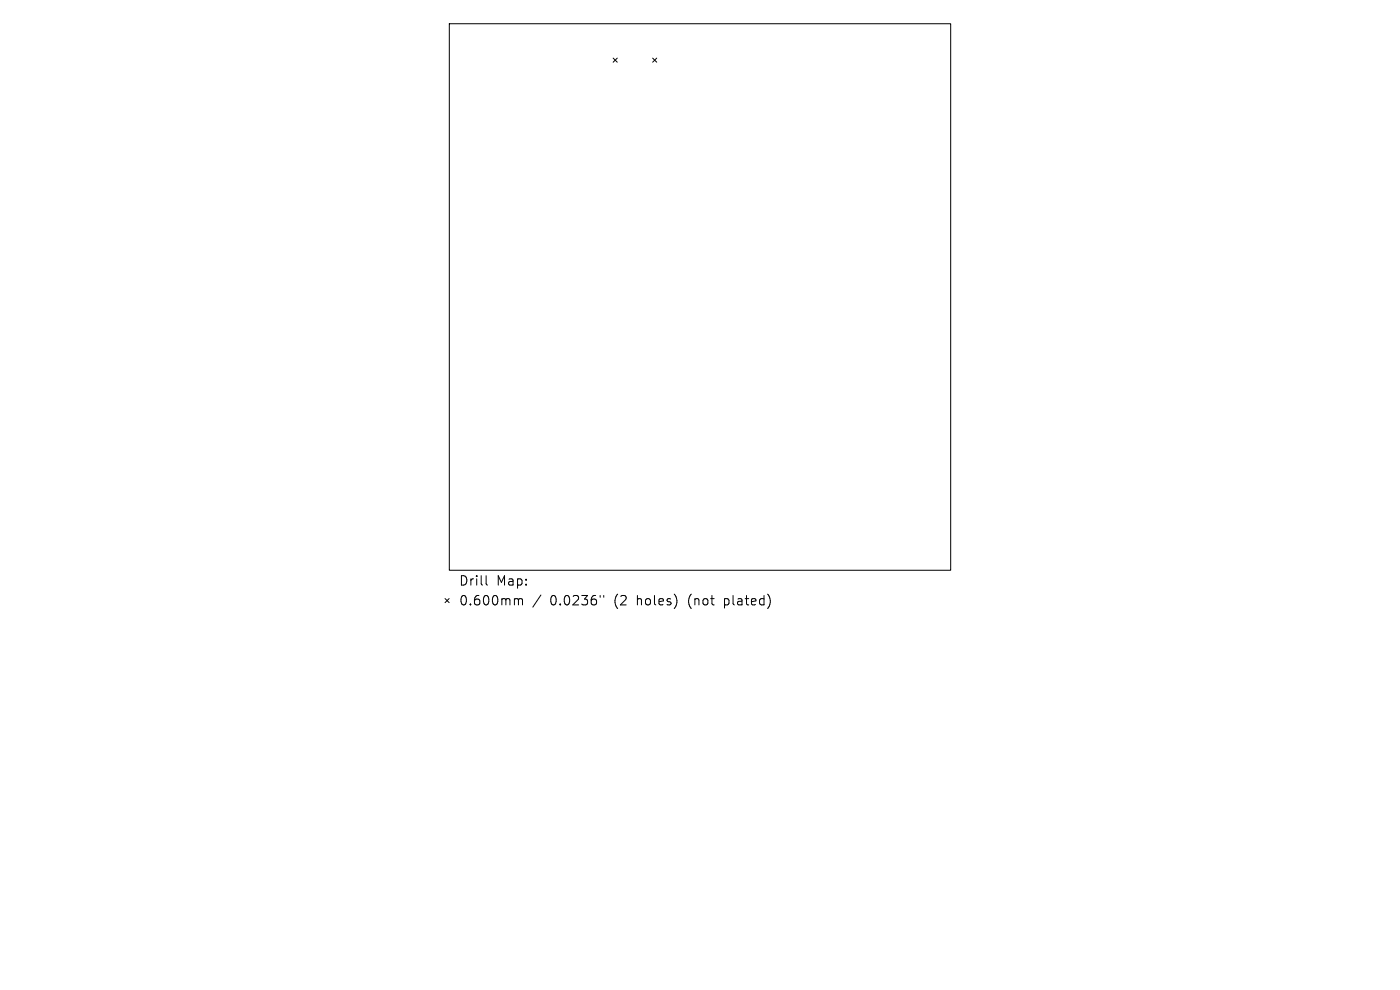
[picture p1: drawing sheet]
<svg xmlns="http://www.w3.org/2000/svg" width="297mm" height="210mm" viewBox="0 0 297 210" stroke-linecap="round" stroke-linejoin="round" font-family="sans-serif">
<defs><g id="words">
<g font-size="2.8">
<text x="97.3" y="124.5">Drill</text>
<text x="105.3" y="124.5">Map:</text>
<text x="97.3" y="128.7">0.600mm</text>
<text x="116.7" y="128.7">0.0236&quot;</text>
<text x="130.5" y="128.7">(2</text>
<text x="135.4" y="128.7">holes)</text>
<text x="146.5" y="128.7">(not</text>
<text x="154.3" y="128.7">plated)</text>
</g>
</g></defs>
<g fill="none" stroke="#000" stroke-width=".21">
<path d="M95.3 5h106.4v116h-106.4zM130.1 12.3l.8 .9M130.9 12.3l-.8 .9M138.5 12.3l.8 .9M139.3 12.3l-.8 .9M94.4 127l.9 .8M95.3 127l-.9 .8M103.1 122.1v1.7l.3 .3M109.4 127h.3l.3 .3M110 127.3l.3-.3 .4 .1 .1 1.2M110 127.3v1M114.7 126.2l-1.7 2.6"/>
<path d="M127.3 126.3v.4M128.1 126.3v.4"/>
</g>
<use href="#words"/>
</svg>
